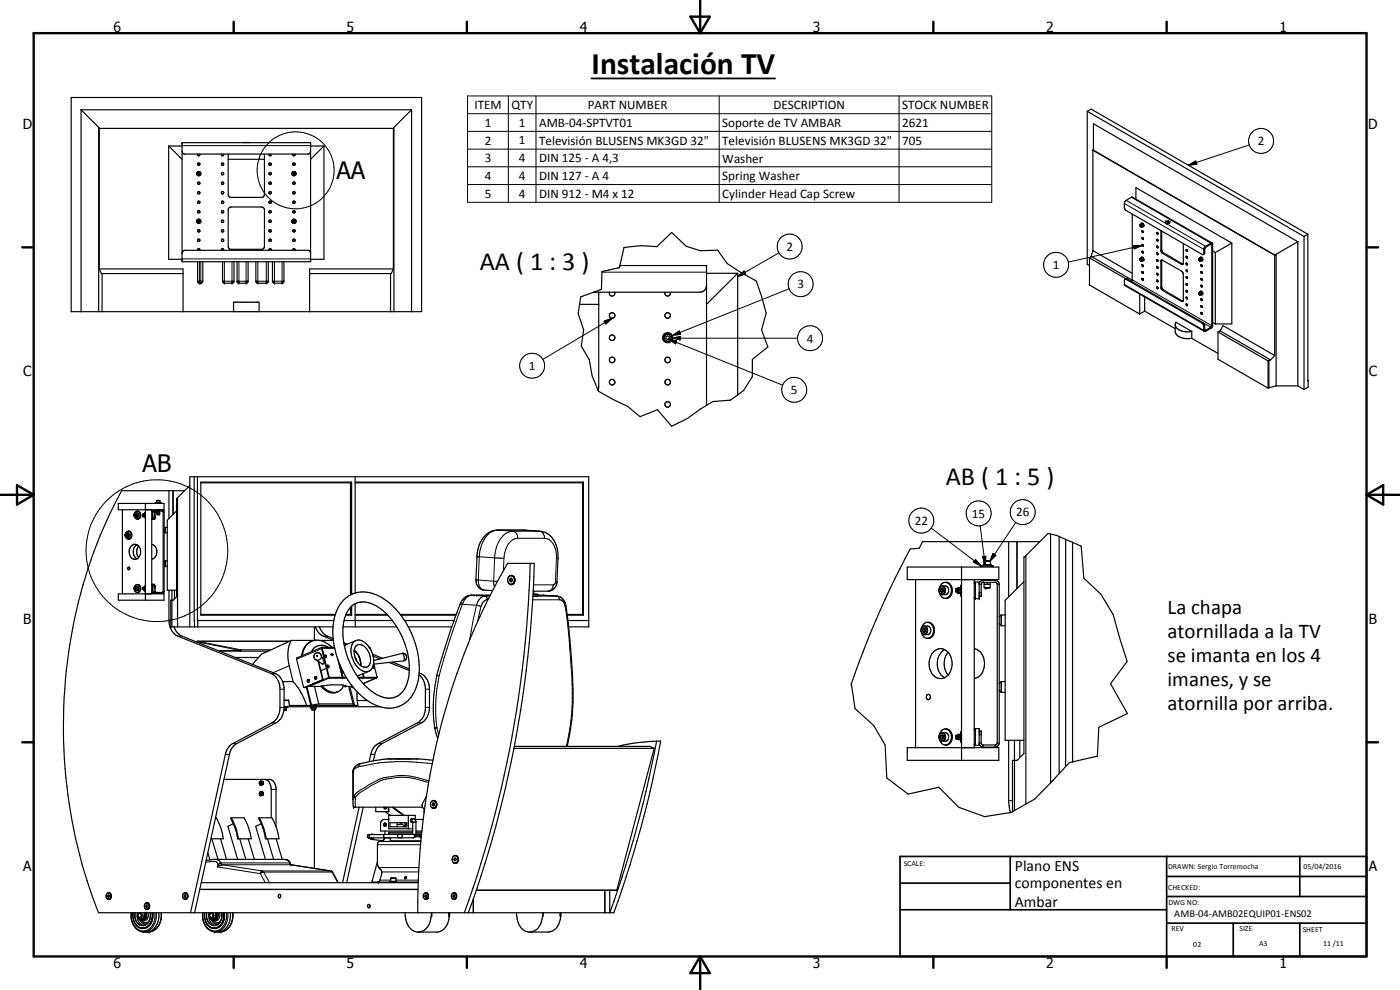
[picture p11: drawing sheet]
<svg xmlns="http://www.w3.org/2000/svg" width="420mm" height="297mm" viewBox="0 0 420 297" stroke-linecap="round" stroke-linejoin="round" font-family="sans-serif">
<defs><g id="words">
<text font-size="9.4" x="177.5" y="22.2">Instalación TV</text>
<g font-size="7.9">
<text x="144" y="81">AA ( 1 : 3 )</text>
<text x="283.9" y="145.5">AB ( 1 : 5 )</text>
</g>
<g font-size="7.2">
<text x="101" y="53.8">AA</text>
<text x="42.8" y="141.6">AB</text>
</g>
<g font-size="6.3">
<text x="350.4" y="184.3">La chapa</text>
<text x="350.4" y="191.5">atornillada a la TV</text>
<text x="350.4" y="198.7">se imanta en los 4</text>
<text x="350.4" y="205.9">imanes, y se</text>
<text x="350.4" y="213.1">atornilla por arriba.</text>
</g>
<g font-size="4.7">
<text x="304.6" y="261.2">Plano ENS</text>
<text x="304.6" y="266.6">componentes en</text>
<text x="304.6" y="272">Ambar</text>
</g>
<g font-size="4.2">
<text x="34" y="9.6">6</text>
<text x="104" y="9.6">5</text>
<text x="174" y="9.6">4</text>
<text x="244" y="9.6">3</text>
<text x="314" y="9.6">2</text>
<text x="384" y="9.6">1</text>
<text x="6.8" y="38.7">D</text>
<text x="410.6" y="38.7">D</text>
<text x="7" y="112.9">C</text>
<text x="410.8" y="112.9">C</text>
<text x="7" y="187.1">B</text>
<text x="410.8" y="187.1">B</text>
<text x="7" y="261.4">A</text>
<text x="410.8" y="261.4">A</text>
<text x="34" y="290.4">6</text>
<text x="104" y="290.4">5</text>
<text x="174" y="290.4">4</text>
<text x="244" y="290.4">3</text>
<text x="314" y="290.4">2</text>
<text x="384" y="290.4">1</text>
</g>
<g font-size="3.9">
<text x="142.4" y="32.7">ITEM</text>
<text x="153.5" y="32.7">QTY</text>
<text x="176.4" y="32.7">PART NUMBER</text>
<text x="232.1" y="32.7">DESCRIPTION</text>
<text x="270.7" y="32.7">STOCK NUMBER</text>
<text x="145.5" y="38.1">1</text>
<text x="155.7" y="38.1">1</text>
<text x="161.8" y="38.1">AMB-04-SPTVT01</text>
<text x="216.8" y="38.1">Soporte de TV AMBAR</text>
<text x="270.7" y="38.1">2621</text>
<text x="145.5" y="43.4">2</text>
<text x="155.7" y="43.3">1</text>
<text x="161.8" y="43.5">Televisión BLUSENS MK3GD 32&quot;</text>
<text x="216.8" y="43.5">Televisión BLUSENS MK3GD 32&quot;</text>
<text x="270.7" y="43.4">705</text>
<text x="377.5" y="43.6">2</text>
<text x="145.5" y="48.7">3</text>
<text x="155.7" y="48.7">4</text>
<text x="161.8" y="48.7">DIN 125 - A 4,3</text>
<text x="216.8" y="48.8">Washer</text>
<text x="145.5" y="54">4</text>
<text x="145.5" y="59.3">5</text>
<text x="155.7" y="54">4</text>
<text x="155.7" y="59.3">4</text>
<text x="161.8" y="54">DIN 127 - A 4</text>
<text x="161.8" y="59.3">DIN 912 - M4 x 12</text>
<text x="216.8" y="54.1">Spring Washer</text>
<text x="216.8" y="59.4">Cylinder Head Cap Screw</text>
<text x="236" y="75.3">2</text>
<text x="315.9" y="80.7">1</text>
<text x="239.3" y="86.5">3</text>
<text x="242.1" y="102.8">4</text>
<text x="158.7" y="111">1</text>
<text x="237.4" y="118.2">5</text>
<text x="291.7" y="155.3">15</text>
<text x="304.9" y="154.9">26</text>
<text x="274.5" y="157.5">22</text>
</g>
<text font-size="3.1" x="352.4" y="275.1">AMB-04-AMB02EQUIP01-ENS02</text>
<g font-size="2.4">
<text x="271.2" y="259.7">SCALE:</text>
<text x="350.6" y="260.8">DRAWN: Sergio Torremocha</text>
<text x="391.2" y="260.6">05/04/2016</text>
<text x="350.6" y="267">CHECKED:</text>
<text x="350.6" y="271.4">DWG NO:</text>
<text x="351.6" y="279.3">REV</text>
<text x="372" y="279.4">SIZE</text>
<text x="391" y="279.6">SHEET</text>
<text x="358.1" y="284.1">02</text>
<text x="377.9" y="283.8">A3</text>
<text x="397.1" y="283.8">11 /11</text>
</g>
</g></defs>
<g fill="none" stroke="#000" stroke-width=".35">
<path d="M21.4 29.3h105.1v64.2h-105.1zM24.3 32.9v60.6M24.3 32.9h99.2M24.3 32.9l5.3 5.3M29.6 38.2v55.3M29.6 38.2l.1 .3M29.8 38.5v42.2M118.1 38.5v42.2M118.2 38.2l-.1 .3h-88.4M118.2 38.2v55.3M123.5 32.9v60.6M123.5 32.9l-5.3 5.3"/>
<path d="M326.3 33.4v45.9l.7 .4M326.3 33.4l65.1 37.6M326.3 33.4l1.1-.7 65.1 37.6M50.6 43.8v34h4M50.6 43.8l4 4M50.6 43.8h4M54.6 45.4l.2 .4 .5 .4h37.3l.5-.4 .1-.4M54.6 42.8h38.6v35.7h-38.6zM59.3 46.2l.2 .5h.4l.1-.5M59.4 52l.2-.1 .2 .3-.2 .2zM59.7 51.6a.5 .5 0 0 0-.6 .4 .5 .5 0 0 0 .5 .6M59.7 51.6h.1"/>
<path d="M59.7 51.6l.4 .3M59.8 51.6l.3 .3-.3 .7-.5-.1-.1-.6M59.8 51.6h.1M59.8 51.6l-.6 .2M59.9 52.5l-.2 .1M60.2 52.1l-.2 .4M66.5 46.2l.1 .5h.4l.1-.5M66.5 51.9h.5v.5l-.4 .1zM66.6 48.9l.5 .2-.1 .4h-.5zM66.6 54.7l.5 .1-.2 .5-.4-.2zM68.5 47.8h10.9M68.5 46.2v12.2l.6 .8h9.6l.4-.2 .3-.6-.1-12.2"/>
<path d="M73 42.8h.1M73.5 42.8h.1M74.4 42.8h.1M74.8 42.8h-.1M80.7 46.2l.2 .5h.4l.1-.5M80.8 57.6a.37 .37 0 0 1 .6 0 .37 .37 0 0 1-.2 .6l-.4-.1zM80.8 51.9a.37 .37 0 0 1 .6 0 .37 .37 0 0 1-.2 .6l-.4-.1zM80.8 49l.3-.1 .3 .2-.1 .4h-.5zM80.8 54.7h.4l.2 .4-.5 .2-.2-.2zM87.8 52.4l.1 .1M87.9 46.2l.2 .5h.4v-.5M88 52.5l.1 .1"/>
<path d="M88 52l.2-.1 .2 .3-.2 .2zM88.3 51.6h.1M88.3 51.6a.52 .52 0 0 0-.6 .3 .52 .52 0 0 0 .3 .6M88.3 51.6l.4 .3M88.3 51.6l-.5 .2-.1 .5M88.5 52.5l-.2 .1M88.7 52.3l-.3 .3-.5-.1M88.7 51.9v.2M88.7 51.9l-.2 .6M93.2 43.8h4M97.2 43.8v34h-4M97.2 43.8l-4 4"/>
<path d="M328 45.1l54.6 31.5M328 45.1v30.1M328 45v.1M328 45l.2-7.9 61.3 35.4M328 45l54.7 31.6M340.9 59.7v-3.4l28.8 16.6M54.6 75.9l.3-.5 .6-.3h36.9l.7 .4 .1 .4M59.1 66.5l.3 .3M59.2 66l-.1 .2M59.3 78.5v5.9l.4 .6h.8l.4-.6v-5.9M59.3 75.1l.1-.4 .2-.1 .4 .5M59.4 66l-.3 .4 .2 .3"/>
<path d="M59.4 66.3l.2-.1 .2 .3-.2 .1zM59.7 65.8v.1M59.7 65.8h.1M59.7 65.8l-.4 .1M59.7 65.9l-.3 .1M59.7 65.9l.2 .1M59.8 65.8v.1M59.8 65.8l.1 .1M59.9 66a.51 .51 0 0 1 .2 .6 .51 .51 0 0 1-.7 .2M59.9 65.9l.2 .3v.5l-.3 .2-.5-.1M66.5 75.1l.3-.5 .3 .5M66.5 71.8h.5l.1 .5-.5 .1z"/>
<path d="M66.6 60.4l.5 .1-.2 .5-.4-.2zM66.6 66l.5 .3v.2l-.3 .3-.3-.3zM66.8 78.5v5.9l.4 .6h2.6l.3-.3 .1-6.2M68.7 62.4l.7-.3h9.1l.6 .3 .3 .5v11.1l-.5 .7-9.8 .1-.4-.3-.2-.5v-11.1zM71.2 78.5v6.1l.3 .4h2.5l.4-.4 .1-6.1M76.8 78.5v5.9l.4 .6h2.9l.4-.4v-6.1M80.7 60.5l.4-.2 .3 .4-.3 .3-.4-.2zM80.7 66.3l.5-.3 .2 .5-.5 .2zM80.7 75.1v-.3a.36 .36 0 0 1 .5-.2 .36 .36 0 0 1 .2 .5M80.8 71.8h.4l.2 .5-.3 .2-.3-.2zM80.8 63.3a.37 .37 0 0 1 .6 0 .37 .37 0 0 1-.2 .6l-.4-.1zM80.8 69a.37 .37 0 0 1 .6 .1 .37 .37 0 0 1-.2 .5l-.4-.1z"/>
<path d="M81.8 78.5v5.9l.4 .6h2.6l.3-.3 .1-6.2M87.7 66.5l.1 .2M87.8 66.7l.2 .1M87.9 75.1a.35 .35 0 0 1 .3-.5 .35 .35 0 0 1 .3 .5M87.9 65.9l-.2 .6M88 66.8h.5M88 66l-.3 .4M88 66.3l.2-.1 .2 .3-.2 .1zM88.3 65.8h.1M88.3 65.8v.1M88.3 65.8l-.4 .1M88.3 65.8l.2 .1"/>
<path d="M88.3 65.9l.2 .1M88.3 65.9l-.3 .1M88.5 65.9l.2 .3M88.5 66l.2 .2M88.7 66.5l-.1 .2M88.7 66.5l-.3 .4-.5-.1M88.7 66.2v.3M88.8 66.3l-.1 .2M186 79.7l1.3-5.4 5.1-.6 4.7 .3 4.5-4.2 4.4 4.1 4.2 1.3 5.2-.1 2.9 4 3.9 2.6 4.8 2.6 1.6 4.9 1.3 4.8-1.4 5 2 5.1-4.7 3.7v5.2l-2.6 4.1-1.8 1.4M327 77.4v8.1l15 8.7M327 77.4l10.9 6.2M327.5 76.9l-.5 .5"/>
<path d="M327.5 76.9l12.3 7.2M328 75.2l11.8 6.8M328 75.2l-.5 1.7M339.8 64.3v19.8M342.1 77.6v.1M342.2 67.8l-.1-.4 .6-.2 .3 .3v.4M342.2 67.8v.1M342.2 67.9l.2 .2 .6-.2M342.2 78.1h.1M342.3 67.9v.1M342.3 78l.1-.2 .1 .2M342.3 78l.1 .1"/>
<path d="M342.3 67.8l.1 .1M342.4 78.3l.1 .1M342.5 77.3a.55 .55 0 0 1 .6 .2 .55 .55 0 0 1 .1 .6M342.5 77.9v.1M342.5 77.9l-.2 .1M342.5 67.6v.1M342.5 77.9h.1M342.5 67.7h.1M342.5 67.7l-.2 .1M342.5 67.1l.5 .1 .1 .7M342.5 67.7l-.1 .2M342.5 78l-.1 .1"/>
<path d="M342.5 67.7l-.1-.1-.1 .2M342.5 78.1h-.1M342.5 67.9h-.1M342.6 67.1l.2 .1M342.6 77.3l.4 .3 .1 .5M342.6 67l.4 .2 .2 .6M342.6 77.2l.4 .2 .1 .7M342.6 67a.72 .72 0 0 1 .7 .9M342.6 67l-.2 .2 .2-.1M342.6 67l-.1 .1M342.7 77.3l-.3 .1M342.7 77.3l.1 .1"/>
<path d="M342.7 73.4l.4 .1v.3l-.3-.1zM342.8 79.4l.3 .3v.3l-.3-.2zM342.8 75.4l.3 .2-.1 .3-.2-.2zM342.8 77.3l-.7 .5 .3 .5M342.8 77.3v.2M342.8 77.4l.3 .3M342.8 67.3l.1 .1M342.8 77.5l.2 .2M343 69.3v.1M343 71.3v.1M343 73.4l.1 .3M343 75.4l.1 .3"/>
<path d="M343 79.5l.1 .3M343 78.1l-.5 .3M343.1 78.1l-.2 .1 .3-.1M343.1 67.9l-.1 .1M343.1 78.1l-.1 .1M343.1 77.9l-.1 .2M343.1 71.5l-.1 .3-.3-.4 .2-.1 .2 .3M343.1 69.5l-.2 .3-.2-.4 .2-.1 .2 .3M343.1 67.5v.4M343.2 77.7v.4M343.2 67.8l-.2 .2M347.1 69.8l.3 .5"/>
<path d="M347.2 69.8l.3 .3M347.2 75.9l.3 .3-.1 .3-.2-.3zM347.2 69.8h-.1M347.4 73.9h-.3l.3 .5M347.4 71.8l.1 .3M347.4 72.3h.1M347.4 70.3h.1M347.4 73.9l.1 .3M347.4 74.4h.1M347.4 78.4v.1M347.4 78l.1 .3M347.4 76l.1 .1"/>
<path d="M347.4 69.8l.1 .3M347.5 76.1v.1M347.5 72.1l-.3-.3 .2 .5M347.5 78.2l-.3-.3 .2 .5M347.5 70.1l-.1 .2M347.5 72.1l-.1 .2M347.5 74.2l-.1 .2M347.5 78.3l-.1 .2M348.4 69.2v6.1l.2 .5 6.1 3.6 .3-.2M348.4 78.1l.4-.1 5.8 3.3 .4 .4 .1 .6v7.8l-.1 .4-6.1-3.3-.5-.6zM348.6 69.3v5.7l.3 .6 6.1 3.6M348.7 78l-.1 8.1 .3 .7 6.1 3.5"/>
<path d="M350 66.6l.6-.1 .2 .1a.42 .42 0 0 1-.4 .3 .42 .42 0 0 1-.4-.3zM351 67l-.8 .1M351 67l.2-.5-.6-.3-.8 .1-.1 .5 .5 .3M355.1 73.1l-.1 6.1M355.9 75l.5 .4M356 74.9l.4 .3M356 74.9l-.1 .1M356.2 77l.2 .2M356.2 74.9l.1 .2M356.2 79l.2 .3M356.3 77l-.2-.1a.28 .28 0 0 0-.1 .4 .28 .28 0 0 0 .4 0v-.1M356.3 79l-.2-.1a.28 .28 0 0 0-.1 .4 .28 .28 0 0 0 .4 .1v-.1"/>
<path d="M356.3 77l.1 .2M356.3 79l.1 .3M356.4 75.1v.1M356.4 75.2v.1M356.4 75.3v.1M359.9 78l.2-.2 .1 .2M359.9 78l.2 .1M360.1 77.9l.1 .1M360.1 77.9l-.2 .1M360.1 77.9h.1M360.2 77.4l-.4 .2 .1 .5 .3 .3 .4-.3M360.2 77.3h.3"/>
<path d="M360.2 78l-.1 .1M360.2 77.3l.2 .1M360.2 78.1h-.1M360.3 77.2l.4 .2 .2 .7M360.4 77.4l.2 .2M360.5 77.4h.1M360.5 77.3l.3 .4v.4M360.5 77.2l-.3 .1M360.5 77.3v.2M360.5 77.3v.1M360.6 77.5l.2 .5M360.6 79.5l-.1-.1-.1 .3 .3 .3"/>
<path d="M360.6 79.5l.2 .3M360.6 77.3l.4 .4-.1 .4M360.7 78.1l-.1 .1M360.7 77.9v.2M360.7 78.1h-.1M360.8 80h-.1M360.8 78.1l-.2 .1 .3-.1M360.8 78l-.1 .1M360.8 79.8v.2M363.8 72.9l-23.9-13.7h-.4l-1.5 .9-.5 .6a2.8 2.8 0 0 0 .2 2.2l23.2 13.5 .6-.2 .2-1.9 1.7-1h.3l-.1 24.7-2 1.1v-1.4l-.6-.9-22.9-13.2h-.2M363.8 72.9l-2.2 1.2-.3 .7-.1 1.5M363.8 72.9l.1 24.8-.4 .7-1.7 1h-.3"/>
<path d="M363.9 75.3l.8 .5M364.7 75.8v21.4M369.7 72.9v24.3h-5M369.7 72.9l-5 2.9M382.6 76.6v30.1M382.6 76.6h.1M383 76.3v39.5M383 76.3l-.3 .3M389.5 72.5v43.3M389.5 72.5l-6.5 3.8M391.4 71v45.9M392.5 70.3l.1 43.9"/>
<path d="M392.5 70.3l-1.1 .7M29.8 80.7l.6 1.4h24.5M29.8 80.7h25.1v12.8M30.6 82.1v11.4M70.1 93.5v-2.8h7.7v2.8M117.2 82.1v11.4M118.1 80.7l-.7 1.4h-24.5M118.1 80.7h-25.2v12.8M173.9 91.3l-.4 2.8 1.7 4.9-.8 4.8 2.5 4.2 .8 4.8 1.7 4.2M173.9 91.3h5.8M178.2 87.7l-3.9 1.4-.4 2.2M178.2 87.7l2.3-.9 .2-5.4 5.2-1.1 .1-.6h26v41.9"/>
<path d="M179.6 87.7l.1 28.3-.3 1M183 87.7a.83 .83 0 0 0 .7 1.1 .83 .83 0 0 0 .8-1.1M199.6 87.7a.83 .83 0 0 0 .8 1.1 .83 .83 0 0 0 .7-1.1M212 82h9.4M212 85.6a2 2 0 0 1-2 2.1h-31.8M221.4 82l-9.4 9.3M221.4 82v36.5M337.6 83.7l23.2 13.2 .4 .6 .1 1.6 .2 .3M337.6 83.7l-.2 .4 .2 1.6 23.9 13.7M337.9 83.6l-.3 .1M339.8 84.1l-.3 .3M342 88.3v5.9"/>
<path d="M342.7 83.6l.4 .1v.4l-.3-.2zM342.8 81.5l.2 .1 .1 .4-.3-.1zM343 81.5l.1 .3M343 83.6l.1 .3M343.5 93.3l9.2 5.3M343.5 93.3l-1.5 .9M343.5 89.1v4.2M347.1 82l.3 .5M347.2 82h.2M347.2 82h-.1M347.4 82l.1 .3M347.4 80h-.3l.3 .5"/>
<path d="M347.4 80l.1 .3M347.4 80l.1 .2M347.4 80.5h.1M347.4 82.5h.1M347.4 84.2l.1 .1M347.4 84.2l-.2-.2v.4l.3 .2v-.2M347.4 84.2l.1 .2M347.4 86.2l-.2-.1v.3l.3 .2v-.2M347.4 80.1l.1 .2M347.4 86.2l.1 .2M347.5 84.2v.2M347.5 80.3l-.1 .2"/>
<path d="M347.5 82.3l-.1 .2M352.7 97.5a3.5 3.5 0 0 0 4.1 2.1l.9-.2M356 85.1l.4 .2v.3l-.4-.2zM356 89.2h.2l.2 .5-.4-.2zM356 83.1l.4 .1v.4l-.4-.2zM356 91.2l.4 .2v.3l-.4-.1zM356.2 81l.2 .3M356.2 89.2l.1 .1M356.2 85.1l.2 .3M356.2 83.1l.2 .3M356.2 87.2l.2 .2M356.2 91.2l.2 .3"/>
<path d="M356.3 89.3l.1 .1M356.3 87.2h-.3v.3l.3 .2 .1-.3M356.3 87.2l.1 .2M356.3 89.4l.1 .1M357.7 99.4l-4.8-2.7-.2 .5v2.3a2.44 2.44 0 0 0 2.2 1.9l2.8 .1M357.7 99.4v2.1M359.8 87.9h.1M359.9 88.2v-.2l.3 .2M359.9 88.2l.2 .1M359.9 88.2h.3M360.2 88.5v.1M360.2 87.6l-.3 .2a.47 .47 0 0 0 0 .5 .47 .47 0 0 0 .4 .2l.3-.2"/>
<path d="M360.2 87.4h.3l.4 .3v.7M360.2 87.4v.1M360.2 87.5l.3 .1M360.2 87.5h.3M360.2 88.2l-.1 .1M360.2 88.3h-.1M360.3 87.4h-.1M360.4 87.6l.1 .1M360.5 87.4l.4 .5v.4M360.5 87.6h.1M360.5 87.6l.2 .2M360.5 87.5l.3 .6-.1 .3"/>
<path d="M360.5 87.5v.2M360.5 87.5v.1M360.5 87.7l.3 .3M360.6 81.5l.1 .1M360.6 83.6h-.2v.2l.2 .3 .2-.2M360.6 85.6l.2 .3M360.6 89.7l.1 .2M360.6 81.5h-.2v.2l.3 .3M360.6 85.6h-.2v.3l.2 .2 .2-.2M360.6 91.7h-.2v.2l.3 .3M360.6 93.8a.27 .27 0 0 0-.2 .3 .27 .27 0 0 0 .4 .2v-.2M360.6 81.5l.2 .3"/>
<path d="M360.6 83.6l.2 .3M360.6 91.7l.2 .3M360.6 93.8l.2 .3M360.7 81.7l.1 .1M360.7 89.9l.1 .3M360.7 88.1v.2M360.7 87.9l.1 .4M360.8 89.9l-.4-.2 .3 .5M360.8 90.2h-.1M360.8 82h-.1M360.8 92.2h-.1M360.8 88.3l-.2 .1"/>
<path d="M360.8 81.8v.2M360.8 92v.2M360.8 88.4h.1M360.9 88.3l-.3 .1M363.9 96.8l.8 .4M365.5 99.6v8.2l15.1 8.7M365.5 99.6l15.1 8.7M366.2 99.3l-.7 .3M366.2 99.3l.9-1.6 15.5 9M366.2 99.3l15.1 8.7M179.4 117l.2 .4 4.5 2.5 4.2 2 3.8 3.1 5.2-2.1 4.3 5 4.6-2.3 5.8-4M199.8 101l.6-.2 .5 .2v.6l-.5 .3-.6-.3z"/>
<path d="M200.5 100.1v.1M200.6 100.1v.1M221.4 118.5l-2.2 1.6-5.3 .4-1.9 1.1M357.7 101.5l7.8 4.5M380.6 108.3v8.2M380.8 116.3l-.2 .2M380.8 108.1l-.2 .2M380.8 108.1v8.2M381.3 108l-.5 .1M382.6 106.7l-1.3 1.3M383 115.8h6.5M383 115.8l-2.2 .5"/>
<path d="M389.5 115.8l1.9 1.1M392.5 114.2h.1M392.6 114.2v2l-1.2 .7M35.5 151h13.7v2h-13.7zM36.7 153v25.2M38.6 159.4a1.27 1.27 0 0 1 .8 1.2 1.27 1.27 0 0 1-.8 1.2M40.4 154.1l.9-.2a.76 .76 0 0 1 0 1.3h-.7a.68 .68 0 0 1-.2-1.1zM40.5 154.4v.3M40.5 154.4l.2-.2 .2 .2v.3l-.2 .2-.2-.2M40.5 154.7h.2M40.5 154.4h.2M40.7 154.7l.1 .1"/>
<path d="M40.7 154.4v.3M40.8 154.3l-.1 .1M41.3 153.4a1.27 1.27 0 0 1 .8 1.2 1.27 1.27 0 0 1-.8 1.1M41.3 153.3a1.21 1.21 0 0 1 1 1.4 1.21 1.21 0 0 1-1.4 1l-.6-.7M41.3 153.3l-.6 .2-.4 .7M42.8 154.3v.5M42.8 154.8h.2M42.8 154.3h.2M43.2 154.3v.6M43.2 154.5l.1 .1M43.3 154.6l-.1 .1M43.3 154.6h.2"/>
<path d="M43.5 154.2h-.5v.7h.5M43.5 154.2v.7M43.5 154.2h.1M43.5 154.9h.1M43.6 151v29.1M43.6 153.8v1.5M45.5 153v25.2M45.5 153.4l.8-.1v2.5l-.8-.1M46.3 153.7l.4-.6h2.1l.4 .2 .1 .4v23.8l-.5 .6h-2.1l-.4-.6M46.3 155.4h.3v-1.7l.2-.3 1.9-.1 .3 .2v24.1l-.3 .2-2-.1-.1-2.1h-.3M46.6 151h1.8M46.9 150.9v-.2h1.2v.2"/>
<path d="M46.9 153v.1M47 150.7v-.5h1v.5M47 153.3v.9h.9v-.9M47 153.7h.9M47.2 154.2h.1M47.2 153h.1M47.5 153v.1M47.5 153.3v.4M47.8 154.2h-.1M47.8 153h.1M48 153v.1M49.3 159.6l.3 .3"/>
<path d="M49.6 159.9h.6M49.6 158.2v1.7M49.6 158.2l-.3 .3M49.6 158.2h.6M50.7 147.2v8.3M51.9 147.2v7.1M53 153.3l-2.8 2.8v21h2.8M53.3 149.4v38.7M55.4 147.2h-18.9a150.8 150.8 0 0 0-14.8 99.2 144.7 144.7 0 0 0 7.9 27.5h154.6a329.4 329.4 0 0 0 14.1-51.5h-1.2M57 145.7l-4 3.9v29.5l-1 1h-.7v8h48.7M58.3 143l.1 45.1M59.3 143v43.2h40.9"/>
<path d="M60.3 144.9h44.9M105.2 144.9v33.6M105.5 144.7h-45.2v39.9h40.3M105.5 144.7l-.3 .2M105.5 144.7v33.7M106.6 143v34.9M106.6 144.7h68.5M106.6 144.9h68.3M174.8 144.9v39.5M174.9 144.9v39.5M175.1 144.7l-.2 .2M175.1 144.7v39.9"/>
<path d="M35.5 178.2h13.7v1.9h-13.7zM37.6 160.2l.1-.1a.85 .85 0 0 1 1.3 .2l-.2 .8h-1.1a1.02 1.02 0 0 1 .3-1.5 1.02 1.02 0 0 1 1.5 .4l.1 .6a1.03 1.03 0 0 1-1 1.2M37.7 161l.3 .6 .6 .2M37.8 160.4l.2-.2 .3 .2v.3l-.3 .2-.2-.2M37.8 160.4v.3M37.8 160.7h.2M37.8 160.4h.2M38 160.7l.1 .1M38 160.4v.3M38.1 160.3l-.1 .1M38.4 170.3l.4-.1 .1 .5a.31 .31 0 0 1-.4 .2 .31 .31 0 0 1-.2-.4zM39.4 163.7a1.85 1.85 0 0 1 2.3 .1 1.85 1.85 0 0 1 .5 2.2 1.7 1.7 0 0 1-1.7 1.8 1.7 1.7 0 0 1-1.7-1.8v-1.1z"/>
<path d="M40.3 176.2l.2-.3h.7a.68 .68 0 0 1 .5 .7 .68 .68 0 0 1-.5 .6h-.7a1.06 1.06 0 0 1 0-1.5 1.06 1.06 0 0 1 1.5-.1 1.06 1.06 0 0 1 .2 1.5l-.3 .4-.6 .3M40.3 177l.4 .6 .6 .2M40.5 176.4v.3M40.5 176.4l.2-.2 .2 .2v.3l-.2 .2-.2-.2M40.5 176.7h.2M40.5 176.4h.2M40.7 176.4v.3M40.7 176.7l.1 .1M40.8 176.3l-.1 .1M41.1 163.4a2.58 2.58 0 0 0 0 4.3M41.3 175.4a1.27 1.27 0 0 1 .8 1.2 1.27 1.27 0 0 1-.8 1.2M41.6 163.9a2.66 2.66 0 0 0 0 3.4"/>
<path d="M42.8 176.3v.5M42.8 176.8h.2M42.8 176.3h.2M43.2 176.3v.5M43.2 176.4l.1 .2M43.3 176.6l-.1 .1M43.3 176.6h.2M43.5 176.1l-.5 .1v.7l.5 .1M43.5 176.1v.9M43.5 176.1v.1M43.5 176.9v.1M43.6 175.8v1.5"/>
<path d="M45.5 163.3a2.4 2.4 0 0 1 1.6 2.3 2.4 2.4 0 0 1-1.6 2.2M45.5 175.4l.8-.1v2.5l-.8-.1M49.3 169.5l.3 .3M49.6 168.3v1.5M49.6 168.3l-.3 .3M49.6 169.8h.6M49.6 168.3h.6M50.7 177.1v9a5 5 0 0 0 2.7 4.8l27.9 11.2a5 5 0 0 1 2.7 4.2v6.5a5 5 0 0 1-2.4 4.1l-11.7 6.2a4.7 4.7 0 0 0-2.3 3.3l-10.4 47.5M51.6 177.1v11M52.4 177.1v2.6M105.3 178.5a10.2 10.2 0 0 1 10.6 1.7 26 26 0 0 1 9.4 24.7 8.9 8.9 0 0 1-9.7 7.5 17.8 17.8 0 0 1-11.6-9.1M105.3 178.5a11.3 11.3 0 0 0-5.4 10.4l.1 3.2"/>
<path d="M147.1 178.6h-6a3.9 3.9 0 0 0-3 2.6 217.7 217.7 0 0 0-7 21.5l-.3 1.9a39.3 39.3 0 0 0 .1 15.5l.5 1.5M147.8 177.2l-2.5-.2a2.9 2.9 0 0 1-2.5-3l.4-7a8.1 8.1 0 0 1 4.7-7.7l1-.2a81.3 81.3 0 0 1 13.3 .3 6.4 6.4 0 0 1 5.2 6l-.2 9.1a2.89 2.89 0 0 1-2.7 2.9h-4.5M152.8 173l.9-.3 .6 .4M152.9 174h.3M152.9 175.3h.5M153.2 173.5h.4l.2 .5-.2 .5h-.4l-.3-.5zM153.2 174l.2 .5M153.4 175.3h.1M153.4 173.5l-.2 .5M153.6 172.7a1.49 1.49 0 0 1 .2 2.6M154.3 173.2l.2 1.1M154.5 174.4l-.1 .3a.94 .94 0 0 1-1 .6"/>
<path d="M154.5 174.2a1.05 1.05 0 0 1-.4 1 1.05 1.05 0 0 1-1.2 .1M154.5 173.9a1.1 1.1 0 0 0-1.1-1.3 1.1 1.1 0 0 0-1.1 1.3l.2 .8 .4 .6M159.1 169a333.3 333.3 0 0 1-19.8 104.9M160 178.3l1.3 .1M160.2 178.2l.7 .1M160.2 177.4v.9M161.2 178.3l.1 .1M161.3 178.4v.5h-1.4M161.3 178.6l6 .3a3.1 3.1 0 0 1 2.5 2.8l.4 2.6M272.3 170.1h27.5v3.8h-27.5zM274.8 173.9v50.4M282 176.3a1.92 1.92 0 0 1 2.1-1.6 1.92 1.92 0 0 1 1.7 2 2.07 2.07 0 0 1-.7 2.4 2.07 2.07 0 0 1-2.5 0l-.6-1.1"/>
<path d="M282.2 176.8h.5M282.2 176.8v.7M282.2 176.8l.5-.4 .5 .4v.7l-.5 .3-.5-.3M282.2 177.5h.5M282.7 177.5l.3 .1M282.7 176.8v.7M283 176.7l-.3 .1M283.7 179.5h.3M284 174.8a2.62 2.62 0 0 1 1.5 2.3 2.62 2.62 0 0 1-1.5 2.4M287 176.7v.9M287 177.6h.3M287 176.7h.3"/>
<path d="M287.7 176.4h-.4v1.4h.4M287.7 176.4h.6M287.7 177.8h.6M287.7 176.4v1.4M287.8 177.1v.8M287.8 176.3v.8M287.8 177.1h.4M288.2 176.3v.8M288.2 177.1v.8M288.6 175.6h-.3v3h.3M288.6 170.1v58M292.4 173.9v50.4"/>
<path d="M292.4 174.9l.4-.3h1.1v5h-1.3l-.2-.2M293.9 178.9h.6v-3.6l.2-.5h4.3l.3 .5-.1 48-.3 .2h-4l-.4-.6v-3.6h-.6M293.9 175.3l.4-.9 .8-.3 3.8 .1 .7 .4 .3 .7v47.6l-.3 .8-.9 .5-4.2-.2-.4-.3-.2-.8M294.5 170.1v-.3h3.6v.3M295.1 169.8v-.3h2.4v.3M295.2 174.1h2.1M295.3 169.5l.1-1.2h1.8l.1 1.2M295.3 175.3h1.9M295.3 174.8v1.5h1.9v-1.5M295.7 176.4h1.2M295.7 173.9v.1M295.7 176.3v.1"/>
<path d="M296.3 174v.1M296.3 174.8v.5M296.9 173.9v.1M296.9 176.3v.1M302.7 162.5v16.6M305.2 162.5v14.1M307.3 174.5l-5.6 5.6v42h5.6M307.9 166.7l-.6 .4v59l-2 2h-1.4v15.4M307.9 166.7v74.6M312.1 162.5h-35.3l-.9 2-2.7 .2a272.1 272.1 0 0 0-17.8 40.7l1.2 7.2 5.6 5.1 3.4 5.8 .5 9.9 6.4 4.9 9.3-2.1 6 6 7.7 2.8 7.7-1.2M315.3 160.2l-.8-.1-6.6 6.6M315.3 160.2l2.6 .8"/>
<path d="M315.3 160.2v74.7M317.9 161l1.9 .8M317.9 161v71.1M319.8 161.8l2.1 .9M319.8 161.8v68.2M321.9 162.7l2.6 1.2 .8 9.6 5.1 4.8 3.7 6.1 4.2 14.1-5 6.6 5.1 9-8.6 4.1-.5 8.7-7.4 1.7M321.9 162.7v65.9M52.2 188.1a4.5 4.5 0 0 0 2.4 2.8l27.9 11.2a5 5 0 0 1 2.7 4.2v6.5a4.8 4.8 0 0 1-2.3 4.1l-11.8 6.2a4.5 4.5 0 0 0-2.2 3.3l-10.5 47.5M57 188.1v-45.1h119.7v45.1h-6.1M59.3 186.2v1.9M60.3 184.4h40.4M65.8 195.4h14.7"/>
<path d="M70.6 197.3h7M80.4 195.4a8 8 0 0 0-4 3.3l-.6 .6M86.9 192.4h-27.6l-.2 .3M87.4 192.2a10.2 10.2 0 0 0-.6 7.6l1.2 4.7M87.4 192.2l-7 3.2M87.4 192.2h6.8M93.4 192.4a5.2 5.2 0 0 0-2.7 4.4M94.2 192.2a5 5 0 0 0-3.7 4.6M94.2 192.2a6.1 6.1 0 0 1 5.5 2M94.3 188.1v4.1M94.4 196.3a1.09 1.09 0 0 1 1.9 .2l1 2a.45 .45 0 0 1-.1 .6 .45 .45 0 0 1-.5 .1l-2-1.3a1.12 1.12 0 0 1-.3-1.6zM94.6 188.1a4.5 4.5 0 0 0 2.5 2.8l2.9 1.2"/>
<path d="M95.5 198.4l1.3 5.6-5.5 2.3M95.6 198.5h.1M95.9 188.1a4.5 4.5 0 0 0 2.4 2.8l1.7 .7M96 192.2h4.1M96.6 194.2l-7.5 3.2-.1 .3 2.1 8.5 5.8-2.2-1.3-5.5M96.6 194.2l.5 2.9M96.6 194.2h3.8M96.7 194.6l2.1 8.6h4M96.7 194.4h3.7M96.7 194.5v.1M96.7 194.6l.6 2.5M96.7 194.4v.2"/>
<path d="M96.7 194.4v.1M97.1 197.1l1.5 6.1M97.1 197.1l-.4 .2M97.1 197.1h.2M97.3 197.1l-.6 .2M97.7 196.8v.1M97.7 196.9l.2 .1M97.8 197.3h.1M97.9 196.8h-.2l.2 .2M97.9 196.8v.2M97.9 196.8l-.2 .1M97.9 197.2v.1"/>
<path d="M97.9 197.1v-.4l-.4-.1a.39 .39 0 0 0-.1 .5 .39 .39 0 0 0 .4 .2M97.9 197.1v.1M98.5 199.9l.1 .1M98.6 194.2a3.5 3.5 0 0 0-5.1 1.4M98.6 199.9v.1M98.6 199.9h-.1M99.8 196.3l.1 .2h-.5l-.1-.2h.6M100 192.1a28.4 28.4 0 0 0 4 11.2M101.7 198.6l1.1 4.7M102.1 199.6l.8 3.6M102.9 188.1h16.2M103.2 192.8l1 .5"/>
<path d="M103.2 193.1l.4 .4M103.3 186.2h14.5M103.5 193.5h.2M103.6 193.5l-.3 .3M103.7 184.6h1.8M103.8 184.4h1.4M105.2 182.2v2.2M105.2 184.4l.3 .2M105.4 182a6.1 6.1 0 0 1 7.7-.1 18.8 18.8 0 0 1 6.1 6.4 27.5 27.5 0 0 1 3.2 7.8 13.6 13.6 0 0 1-1.7 11.6 5.7 5.7 0 0 1-7.6 .7 22.9 22.9 0 0 1-9.9-21.9l.8-2.6zM105.5 181.9v2.7M106.1 192.7a2.52 2.52 0 0 1 3.8 .4 6.6 6.6 0 0 1 1.6 7.7 2.59 2.59 0 0 1-4.1-.5 6.2 6.2 0 0 1-1.3-7.6zM106.3 195.2l.6 .5"/>
<path d="M106.3 195.1l.3 .3M106.5 195.3l.1 .1M106.6 181.1v7M106.6 195.4v.1M106.6 184.4h9.6M106.6 184.6h9.8M106.6 197.3l.2 .3M106.6 197.3l.3 .5M106.6 195.4l.3 .3M106.8 195.5v.1M106.8 192.2l-3.2 1.3M106.8 193.8a2.23 2.23 0 0 1 3.4 1.1 4 4 0 0 1 .2 5.1 2.75 2.75 0 0 1-3.5-1.9 4.1 4.1 0 0 1-.1-4.3z"/>
<path d="M106.9 195.7l.9 1.5 .4 1.7M106.9 195.7l.3 .3M106.9 197.8v.2M107.3 196.1v.2M107.4 196.3l.6 1.3 .3 1.3M108.2 198.9l.1 .8M108.2 199.3v.3M110.8 194.2l.4 .3 .1 .5M110.9 194.4l.1 .2M111.8 196.3l3 1.2M112 196.8l2.1 .9M112 199.6a.36 .36 0 0 1 .3 .4 .36 .36 0 0 1-.3 .3l-.2-.1"/>
<path d="M112.1 199.9l.2 .1M112.1 199.9h.1M112.1 199l1 4.2M112.2 198.2l8.7-2.2 .5 .1a1.17 1.17 0 0 1 .6 1.2 1.17 1.17 0 0 1-.9 1l-8.9 1M112.2 199.9h-.1M112.2 199.9l.1 .1M116.7 198.8l6.1 2.4M117.7 198.6l5.1 2.1M120.1 184.4h16.8M120.3 184.6h16.6M121.4 186.2h14.9M122.5 188.1h13.1"/>
<path d="M170.2 184.3a235.5 235.5 0 0 1 1.8 26.3l-.4 5.4-1.4 7.9M170.2 184.4h4.7M170.3 184.6h4.8M170.5 186.2h6.2M174.9 184.4l.2 .2M276.6 188.3a1.92 1.92 0 0 1 2.2-1.6 1.92 1.92 0 0 1 1.6 2.1 2.07 2.07 0 0 1-.7 2.3 2.07 2.07 0 0 1-2.4 0l-.7-1.2M276.7 188.2l.5-.3 1.1-.1a1.37 1.37 0 0 1 1.1 1.2 1.37 1.37 0 0 1-.9 1.4h-1.3a1.44 1.44 0 0 1-.5-2.2zM276.9 188.8v.7M276.9 188.8l.4-.4 .5 .4v.7l-.5 .3-.4-.3M276.9 189.5h.5M276.9 188.8h.5M277.4 189.5l.2 .1"/>
<path d="M277.4 188.8v.7M277.6 188.6l-.2 .2M278.4 186.7a2.54 2.54 0 0 1 1.8 2.3 2.54 2.54 0 0 1-1.5 2.5M280.1 195.7a3.1 3.1 0 0 1 3.2-.9 3.1 3.1 0 0 1 2.1 2.6 4.6 4.6 0 0 1-2.7 6.2 4.1 4.1 0 0 1-3.8-5.2l.4-1.5zM283.5 194.9a5.1 5.1 0 0 0 0 8.4M284.6 195.7a5.5 5.5 0 0 0 0 6.8M292.4 194.6a4.7 4.7 0 0 1 2.5 6.9l-.4 .8a3.4 3.4 0 0 1-2.1 1.3M299.9 187.1l.6 .6M300.5 184.5v3.2M300.5 184.5l-.6 .6M300.5 187.7h1.2M300.5 184.5h1.2"/>
<path d="M84.8 204.5h3.2M85.2 210.2h1.4M85.2 212h28.9M85.8 210.1v.1M85.9 212.4v.6h-.7M86.1 212.2v.2h-.9M86.3 212v.2h-1.1M88 204.5a17.2 17.2 0 0 1 4 7.2M91.9 206.1l1.4 5.6 .2-.1M92.1 206l1.4 5.6M92.3 204.3h.1M92.4 204.3h.1"/>
<path d="M92.4 204.3v.1M92.4 204.2v.1M92.5 204.2v.2l-.2-.1M92.5 204.2l-.2 .1M92.5 204.1l-.1 .1M92.7 205.7l.2 .3 3.4-.1M93.2 212v.2h1.7v-.2M93.5 212.2v.2h1.1v-.2M93.5 212.4l.1 .6h1v-.6M94.3 213v47.5M94.4 206l1.3 5.2M94.5 203.3l.1 .2"/>
<path d="M94.5 203.3h.1M94.5 203.1h.1M94.5 203.3l.2-.1-.1 .3M94.6 203l.4 .2-.1 .4a.33 .33 0 0 1-.4 .1 .33 .33 0 0 1-.1-.5zM94.6 203.3v.2M94.6 203.2v.1M94.6 203.3h.1M94.7 203.8h.1M95.7 211.2h10.2M95.7 211.2l-2.2 .4M96.3 205.9a4.3 4.3 0 0 0 5.1 1.7M96.3 205.9a17.7 17.7 0 0 1 7.6-.1l-.3 .2"/>
<path d="M98 200.6l-1.7 .7M98.6 203.2l.2 .2h5.2M98.7 203.2l5.3 .1M102.8 203.2h.1M102.9 201.3v.4M102.9 203.2h1M102.9 201.7l.3 .2M102.9 201.7h.2M102.9 201.7h.1M103.2 205.6a3.1 3.1 0 0 1-4.9 1.6l-1.6-1.4M103.6 206h2.2M103.7 205.8l-.1 .2"/>
<path d="M104.6 206l1.3 5.2M105 206l1.4 5.6M105.6 206l.1 .3 .3-.1M105.9 211.2l.5 .4M106 206.2l-.2 .1M106.4 211.6l-.3 .1M107.2 207.6l-.1 1.9 .3 2.2h-20.6l-.2-1.6h-1.4M107.2 210.2h3M107.5 203.2h1.5M107.6 203.4h5.4M108.8 202.2l.2 1M109 203.2l-.1 .1 4.2-.1"/>
<path d="M110.7 201.4l-3.5 1.4M112.9 203.4l-3.9 1.7M113 203.4h.1M113 203.3v.1M113.1 203.2l-5.5 .1M125.8 202.5a5.3 5.3 0 0 1 1.9 3.8v6.5a5 5 0 0 1-2.4 4.1l-11.8 6.2a4.5 4.5 0 0 0-2.2 3.3l-.5 2.2M125.8 201.9a4.8 4.8 0 0 1 3.1 4.9v5.5a5.1 5.1 0 0 1-2.4 4.6l-11.8 6.2a4.7 4.7 0 0 0-2.2 3.3l-.5 1.9M278.2 208.6a.71 .71 0 0 1 1.1 .5 .71 .71 0 0 1-1.1 .7l-.2-.6zM284 218.7a2.64 2.64 0 0 1 1.6 2.4 2.64 2.64 0 0 1-1.6 2.4M288.6 219.6h-.3v3h.3M292.4 218.9l.4-.3h1.1v5h-1.1l-.4-.2M299.9 207.1l.6 .6"/>
<path d="M300.5 204.5h1.2M300.5 207.7h1.2M300.5 204.5v3.2M300.5 204.5l-.6 .6M67.2 233.8h13.7a2.43 2.43 0 0 1 1.9 2.7v11.5M78 238.3l.2-.6h.6l.3 .3-.2 .6-.6 .1-.2-.3M78.1 235.5l.2 .1M78.1 234.6l.8-.1 .2 .3-.2 .6-.8-.1zM78.2 238.7l.1 .1M78.2 234.4a.66 .66 0 0 0-.4 .6 .66 .66 0 0 0 .5 .6M78.2 234.4l-.3 .5 .2 .6M78.2 234.4h.4"/>
<path d="M78.3 237.5a.66 .66 0 0 0-.5 .6 .66 .66 0 0 0 .4 .7M78.3 237.5a.75 .75 0 0 0-.1 1.2M78.3 237.5l.3 .2M78.3 234.4h-.1M78.6 238.7l-.4 .1M78.6 235.5l-.3 .1M78.7 234.8h.1M78.7 238.3h.1M78.7 238.3h.2M78.7 234.8v.3h.2M78.7 234.8h.2M78.8 234.4v.1"/>
<path d="M78.8 238.6v.1M78.9 234.8h-.3l.2 .4 .1-.1M78.9 238h-.3l.2 .4 .1-.1M78.9 234.8v.3M78.9 238v.3M78.9 238h-.2v.3M78.9 234.6h.1M79 238.5h-.1M79.4 233.8a2.63 2.63 0 0 1 2 3.1v8.5M128 239l-1.2 2a1.3 1.3 0 0 0 .6 1.8M130 228.1l-4.3-.4h-9.3l-4.3 .6-2.8 .6a3.6 3.6 0 0 0-3.2 1.9v11.4h20.7M154.2 224.5h42.1"/>
<path d="M154.3 223.9h40.7l1.3 .6M196.3 224.5l-11.2 42.6M197.1 222.4a323.3 323.3 0 0 1-14.1 51.5v-6.8M197.1 222.4l-5.6 .4-6 1.1M272.3 224.3h27.5v3.8h-27.5zM282 220.3a1.92 1.92 0 0 1 2.1-1.6 1.92 1.92 0 0 1 1.7 2.1 2.02 2.02 0 0 1-.8 2.3 2.02 2.02 0 0 1-2.5-.2l-.5-.9M282.1 220.2l.5-.4h1.3l.8 .9v.8l-.4 .7-.4 .2h-1.3a1.44 1.44 0 0 1-.5-2.2zM282.2 220.8v.7M282.2 220.8l.5-.4 .5 .4v.7l-.5 .3-.5-.3M282.2 221.5h.5M282.2 220.8h.5M282.7 220.8v.7"/>
<path d="M282.7 221.5l.3 .1M283 220.6l-.3 .2M287 220.6v1M287 221.6h.3M287 220.6h.3M287.7 220.4h-.4v1.4h.4M287.7 220.4v1.4M287.7 221.8h.6M287.7 220.4h.6M287.8 221.1v.8M287.8 220.3v.8M287.8 221.1h.4"/>
<path d="M288.2 220.3v.8M288.2 221.1v.8M302.7 222.1v18.1l.5 3.6M304.4 222.1v21.1M306.1 222.1v5.2M315.3 234.9l-4.8 4.9-2.6 1.5M317.9 232.1l-2.6 2.8M319.8 230l-1.9 2.1M321.9 228.6l-.9 .2-1.2 1.2M61.8 258.2l2.3-.3h21.3a1.93 1.93 0 0 1 1.9 1.5M62.4 255.8l.6 2.2M63.6 251.7l1.8 6.2"/>
<path d="M64.7 245.4a5.4 5.4 0 0 1 1.5 2.9l.8 3.4h-3.7M66.2 251.7l1.8 6.2M69.4 245.4h3.8a17.4 17.4 0 0 1 2.2 6.3h-4.1l-.5-2.4-1.6-3.7zM69.4 245.4a15.5 15.5 0 0 1 2.1 6.3M70 247.1l-1.6 .8 2.9 10M72 251.7l1.8 6.2M74.5 251.7l1.9 6.2M77.8 245.4h3.8l1.4 2.9 .7 3.4h-4a17 17 0 0 0-2.1-6.1zM77.8 245.4l1.3 2.9 .8 3.4M78.4 247.1l-1.7 .8 3 10M80.3 251.7l1.8 6.2M82.9 251.7l1.8 6.2"/>
<path d="M87.3 259.5h.1M87.4 259.5l12 1.9 .5 .3 1.6 3.1M107.8 242.2l-5 22.6M109 242.2l-5 22.6M110.4 251.3h.1M110.5 251.3l.4 .2 .6-.1M110.5 250.5h.1M110.6 251.4h.1M110.9 251.4h.1M111 251.5l.5 .3 3.5 .3M111.3 250.4h.9M112.8 242.2v1.3h3.9v-1.3"/>
<path d="M113.3 258.5l-1.6 6.2M114.9 252.2l-.1 .3M115.2 242.2l.3 .5 .5-.5M115.3 247.4l.3 .5M115.3 247.4h.6M115.3 250.4l-.2 .7 .3 .3M115.4 251.4l-.4 .7M115.4 242.2l.3 .5M115.6 243.5l1.5 1.1M115.6 247l-.3 .4M115.6 247a.49 .49 0 0 0-.4 .5 .49 .49 0 0 0 .4 .4M115.6 247a.55 .55 0 0 1 0 .9"/>
<path d="M115.6 249.3l-.2 1.1M115.7 242.2l.2 .4M116.5 242.2v1.3M116.7 245.9h-1.6l-.6 .4-.3 .8v2.2h9.7M116.7 245.7l-.1 .2M117 244.5l-.1 .1M117 246.8h5.1v1.3h-5.1zM117.1 251.4v.9h9.2M117.7 242.2l3.3 2.4M118 242.2l3.3 2.4M119.2 247.4h1.6M119.2 246.8v1.3"/>
<path d="M120.1 246.8l1.4 1.1M121.5 246.8v1.3M122.1 247.2a.23 .23 0 0 0-.3 .2 .23 .23 0 0 0 .3 .2M122.5 244.6v4.1M123.8 246.6l.1 3.8M123.9 249.7h-7.1l-.1 .7M124 250.4h-13.2l-.5 .3 .1 .6M124.6 246v-1.4h-7.9v4.1h7.2M124.6 246l.2 .5v4l-.6 .8-13.3 .1M124.6 246l-.4-.3h-.7l-.2 .7 .6 .3M124.6 245.9h2.4M124.8 249.7h1.8"/>
<path d="M124.8 250.4h1.7M124.8 249.3h1.8M124.8 250.6h1.3M126 250.6l-.1 .4 .5 .4M126.3 250.4l-.3 .2M126.3 252.5h-12.6l-.4 .7v6l.6 1.4a1.58 1.58 0 0 1 .6 2.1l-.7 1.8-.4 .2M126.4 251.4a200.6 200.6 0 0 1 25.9-82.4h8a331.6 331.6 0 0 1-19.8 104.9M126.4 251.4l-.7 9.6-.3 12.9M127.3 242.7v.8M129.7 241.3h.3M129.9 241h.3l.2 .3-.2 .5h-.3l-.2-.5zM129.9 242.5h.5"/>
<path d="M130 241.3l.2 .5M130.1 240.2a1.22 1.22 0 0 1 .9 1.1 1.22 1.22 0 0 1-.8 1.2M130.1 240.2h-.2M130.1 240.2h.1M130.2 240.2a1.19 1.19 0 0 0-1 1.2 1.19 1.19 0 0 0 1.2 1.1M130.2 240.2l.8 .6M130.2 241l-.2 .3M130.2 240.2h.2M130.7 240.4l.3 .4M131 240.8l.1 .3M131 241.9l-.6 .6M131.1 241.1v.5"/>
<path d="M131.1 241.6l-.4 .7M136.2 257.9l.2 .3h.3M136.2 257.9h.3M136.3 256.8a1.07 1.07 0 0 1 1.2 .3 1.07 1.07 0 0 1 0 1.3M136.3 256.7h.6l.3 .3M136.3 256.7a1.2 1.2 0 0 0-.6 1.4 1.2 1.2 0 0 0 1.2 .9l.2-.1M136.5 257.9l.2 .3M136.7 257.5l-.2 .4M136.7 257.5h-.3l-.2 .4M136.7 257.5l.2 .4-.2 .3M136.8 256.7a1.23 1.23 0 0 1 .7 1.3 1.23 1.23 0 0 1-1 1h-.2M137.1 259h-.2"/>
<path d="M137.2 258.7l-.1 .3M137.5 258.4l-.3 .4M137.5 258.4l-.3 .3M303.9 243.5l-.7 .3M307.9 241.3l-4 2.2M32.3 268.9l.1 .3h.3M32.3 268.9h.2M32.5 269.8h.2M32.5 269.8h.3M32.5 267.9h.2M32.5 268.9l.2 .3M32.5 267.9l.5 .1"/>
<path d="M32.5 267.9h-.1M32.6 268.7v.1M32.7 268.6h-.3l-.1 .3M32.7 268.6l-.2 .3M32.7 268.6l.1 .3-.1 .3M32.7 267.8a1.05 1.05 0 0 0-.9 1 1.05 1.05 0 0 0 .7 1M32.7 267.8l.3 .2M32.7 267.9a1.05 1.05 0 0 1 .6 1 1.05 1.05 0 0 1-.6 .9M32.8 269.8h-.1M33 268l.4 .7-.1 .7M33 269.7l-.2 .1M33.3 269.4l-.3 .3"/>
<path d="M33.3 269.5l-.3 .2M39.3 273.9a5.3 5.3 0 0 0 2.4 5.3 4 4 0 0 0 5.9-3.2l.1-2.1M40 273.9a4 4 0 0 0 2.4 4.7 3.7 3.7 0 0 0 3.5-4.7M41.3 273.9l-.1 1 .3 .6 1.1 .3M41.4 274.5v.3M41.4 274.8l.1 .2M41.5 275l.1 .3h.9M41.6 274.2l-.2 .3M41.8 274l-.2 .2M42.1 274l.2 .2M42.2 276l.6 .3M42.2 274l.1 .2"/>
<path d="M42.3 274.2l.1 .1M42.4 274.3v.4M42.4 274.3l.1 .4M42.4 274.8l-.2 .5M42.5 274h-.9v.2M42.5 274.7l-.6 .6-.4-.3M42.5 274.7h.3M42.8 276.3h.5M42.9 275.5h.1M42.9 275.5l-.5 .3M43 275.5l-.3 .2M43.3 275l-.4 .5"/>
<path d="M43.3 273.9v1.1M43.5 275l-.3 .7-.6 .4M43.6 274.3a1.21 1.21 0 0 1-.4 1.5 1.21 1.21 0 0 1-1.5-.1M43.6 273.9l-.3 1.1M43.8 271.9h.2M43.8 272.8h.2M43.8 273.9l-.8 1.6M43.9 271.6h.3v.6h-.3zM43.9 273.9a1.66 1.66 0 0 1-1.1 2.4M44 272.8h.1M44 272.8h.4M44 271.9l.1 .1"/>
<path d="M44.1 270.9a1.01 1.01 0 0 1 .7 .9 1.01 1.01 0 0 1-.7 1M44.1 270.9a.99 .99 0 0 0-.8 .9 .99 .99 0 0 0 .7 1M44.1 270.9h.3M44.1 272v.1M44.1 271.7v.1M44.1 271.6l-.1 .3M44.1 272.1v.1M44.4 270.9l.3 .2M44.4 272.8h-.3M44.4 270.9l-.6 .1M44.7 271.1l.2 .4M44.7 272.4l-.3 .4"/>
<path d="M44.9 271.5v.7M44.9 272.2l-.2 .4M44.9 271.5v.2M44.9 272.2l-.1 .2M44.9 272v.2M45 273.9a2.93 2.93 0 0 1-2.2 3.8M45.8 273.9a3.9 3.9 0 0 1-2.5 4.6 2.71 2.71 0 0 1-3-1.8M48.4 273.9a4.7 4.7 0 0 1-4.3 5.8M55.3 268.9l.1 .3h.3M55.3 268.9h.2M55.5 267.9a.99 .99 0 0 1 .8 1 .99 .99 0 0 1-.9 .9M55.5 267.9h.2"/>
<path d="M55.5 268.9l.1 .1M55.5 267.9h-.1M55.6 268.7v.1M55.6 269v.1M55.6 269.1l.1 .1M55.7 268.6h-.3l-.1 .3M55.7 268.6l-.2 .3M55.7 268.6v.6M55.7 267.8a1.03 1.03 0 0 0-.9 1 1.03 1.03 0 0 0 .6 1M55.7 267.8l.3 .2M55.8 267.9l.2 .1M56 268l.1 .1"/>
<path d="M56 269.7l-.6 .1M56 268l.4 .7-.2 .7M56.2 269.4l-.2 .3M56.2 269.5l-.2 .2M59.9 266.9h65.5M60.4 264.8h65.1M60.8 273.9a4.6 4.6 0 0 0 4.3 5.8 4.5 4.5 0 0 0 4.1-5.3l-.1-.5M61.4 273.9a4.1 4.1 0 0 0 2.5 4.7 3.4 3.4 0 0 0 3.4-4.3M62.8 273.9l-.1 1 .2 .6 .5 .3 1.1-.3M62.9 274.5v.3M62.9 274.8v.2M62.9 275l.2 .3h.9"/>
<path d="M63 274.2l-.1 .3M63.2 275.7l1.1 .6M63.3 274l-.3 .2M63.5 274l.2 .2M63.7 274l.1 .2M63.8 274.2v.1M63.8 274.3l-.1 1M63.8 274.3l.2 .4M64 274.7h.3M64 274l-1 .2M64 274.7l-.6 .6-.5-.3M64.3 276.3h.5"/>
<path d="M64.3 275.5h.2M64.3 275.5l-.4 .3M64.7 275l-.4 .5M64.7 273.9v1.1M65 275l-.4 .7-.6 .4M65.1 274.3a1.28 1.28 0 0 1-1.5 1.7M65.1 273.9l-.4 1.1M65.3 273.9l-.8 1.6M65.4 273.9a1.66 1.66 0 0 1-1.1 2.4M66.5 273.9a2.88 2.88 0 0 1-2.2 3.8M67.3 273.9v.4M67.3 274.8a3.3 3.3 0 0 1-3.6 3.6l-1.2-.7-.7-1"/>
<path d="M67.3 273.9l.1 .4M69.9 273.9a4.8 4.8 0 0 1-3.6 5.7l-.7 .1M117 264.7v-.2h2v.2M117.3 264.5v-1.1h1.4l.1 1.1M121.6 273.9a6 6 0 0 0 2.7 5.5l.8 .3h6.3a5 5 0 0 0 3.4-5.8M122 263.2l-.4 .5M122 263.2a.3 .3 0 0 0-.5 0 .3 .3 0 0 0 .1 .5M122 263.2l-.1 .4-.3 .1M125.5 264.7h-14v.1M127.5 268.9h.3M127.5 269.7l.2 .1M127.7 268.6h.2l.1 .3-.1 .3-.4-.3z"/>
<path d="M127.8 268.9l.1 .3M127.8 267.9h.1M127.8 267.9h.2M127.8 267.9a1.03 1.03 0 0 0-.8 .9 1.03 1.03 0 0 0 .7 1M127.8 269v.1M127.9 268.6l-.1 .3M127.9 267.8l-.4 .2M127.9 267.8l.3 .2M128 267.9l.2 .1M128.1 268a1.14 1.14 0 0 1-.1 1.7M128.2 269.7l-.5 .1M128.2 268l.1 .1"/>
<path d="M128.2 268l.4 .7-.1 .7M128.5 269.4l-.3 .3M128.5 269.5l-.2 .1M129.5 273.9v1M129.6 273.9v1h-.2a4.8 4.8 0 0 1-3.5 4.8M134.7 273.9v1h.2v-1M135.9 268.9l.1 .3h.3M135.9 268.9h.3M136.1 269.8h.2M136.1 267.9l-.1 .1M136.1 269.8h.4M136.2 268.9l.1 .3"/>
<path d="M136.3 268.7l-.1 .1M136.3 268.6l-.1 .3M136.3 267.9h.2M136.3 267.8a1.05 1.05 0 0 0-.8 1 1.05 1.05 0 0 0 .6 1M136.3 267.8l.6 .5v1.1M136.3 268.6h-.3l-.1 .3M136.3 268.6v.6M136.4 267.9a1.06 1.06 0 0 1 .5 1 1.06 1.06 0 0 1-.6 .9M136.5 269.8h-.2M136.8 269.6l-.3 .2M136.9 269.4l-.1 .2M137 268.5l-.1 1"/>
<path d="M142.1 269.7v4.2M142.9 267.1h42.2M155 273.9a6 6 0 0 0 2.7 5.5l.8 .3h6.3a4.4 4.4 0 0 0 3.4-4.3v-1.5M162.9 273.9v1M163 273.9v1h-.2a4.8 4.8 0 0 1-3.4 4.8M168.1 273.9v1h.2v-1M181.5 267.1v6.8M185.1 267.1h.1"/>
<circle cx="59.6" cy="57.8" r=".36"/>
<circle cx="59.6" cy="49.3" r=".35"/>
<circle cx="59.6" cy="52.1" r=".63"/>
<circle cx="59.7" cy="55" r=".36"/>
<circle cx="66.8" cy="57.8" r=".37"/>
<circle cx="88.2" cy="49.3" r=".36"/>
<circle cx="88.2" cy="52.1" r=".66"/>
<circle cx="88.2" cy="55" r=".37"/>
<circle cx="88.2" cy="57.8" r=".36"/>
<circle cx="59.6" cy="63.5" r=".36"/>
<circle cx="59.6" cy="69.3" r=".36"/>
<circle cx="59.6" cy="66.4" r=".63"/>
<circle cx="59.7" cy="72.1" r=".37"/>
<circle cx="59.7" cy="60.7" r=".35"/>
<circle cx="66.8" cy="69.3" r=".37"/>
<circle cx="66.8" cy="63.5" r=".37"/>
<circle cx="88.2" cy="60.7" r=".37"/>
<circle cx="88.2" cy="69.3" r=".36"/>
<circle cx="88.2" cy="63.5" r=".36"/>
<circle cx="88.2" cy="72.1" r=".37"/>
<circle cx="88.2" cy="66.4" r=".63"/>
<circle cx="183.7" cy="94.7" r=".84"/>
<circle cx="200.4" cy="94.7" r=".83"/>
<circle cx="356.2" cy="81.2" r=".26"/>
<circle cx="183.7" cy="114.7" r=".85"/>
<circle cx="183.7" cy="101.3" r=".85"/>
<circle cx="183.7" cy="108" r=".84"/>
<circle cx="200.4" cy="108" r=".83"/>
<circle cx="200.4" cy="114.7" r=".86"/>
<circle cx="200.4" cy="101.3" r="1.53"/>
<circle cx="200.4" cy="101.3" r="1.16"/>
<circle cx="200.4" cy="101.3" r="1.26"/>
<circle cx="200.4" cy="121.3" r=".83"/>
<circle cx="283.2" cy="177.2" r="1.46"/>
<circle cx="98.4" cy="199.9" r=".34"/>
<circle cx="92.6" cy="204.2" r=".37"/>
<circle cx="83.9" cy="268.9" r=".46"/>
<circle cx="110.7" cy="271.9" r=".47"/>
</g>
<g fill="none" stroke="#000" stroke-width=".3">
<path d="M140.3 28.8h157.3v31.9h-157.3zM140.3 34.1h157.3M140.3 39.4h157.3M152.6 28.8v31.9M160.9 28.8v31.9M215.8 28.8v31.9M269.8 28.8v31.9M54.6 43.7h38.6M59.5 51.7h.3a.44 .44 0 0 1 .1 .7 .44 .44 0 0 1-.7-.2zM140.3 44.7h157.3M140.3 50h157.3M140.3 55.4h157.3"/>
<path d="M339.5 59.2l23.9 13.8 .3 .4 .2-.1M356.6 49.6l2.2-1.3 .4 1zM374.9 43.5l-18.3 6.1M54.6 77.7h38.6M59.8 78.5v6.5M60.3 78.5v6.5M67.3 78.5v6.5M69.6 78.5v6.5M71.7 78.5v6.5M73.9 78.5v6.5M77.4 78.5v6.5M79.9 78.5v6.5"/>
<path d="M82.4 78.5v6.5M84.7 78.5v6.5M87.9 66.1a.44 .44 0 0 1 .6 0 .44 .44 0 0 1 .1 .5l-.6 .2-.2-.3zM233.8 75.9l-12.4 7.1M337.4 61l23.9 13.8 .3-.1M338 60.1l23.8 13.8v.3M340.2 73.7h2.5l-2.3 1zM342.2 77.6h.1M342.2 77.6h.3l.2 .6-.5-.1zM342.2 67.4l.5 .4-.1 .3-.4-.2zM342.2 67.4l.5 .3v.4M342.2 67.4v.1"/>
<path d="M342.3 77.6l.2 .1M342.7 77.9v.4M342.7 73.7l-22.1 5M348.6 75l-.2 .1M348.6 78.2l-.2 .2M349.2 75.9l-.3 .1M354.8 79.2l-.2 .1M359.9 77.6h.1M360 77.6a.36 .36 0 0 0-.2 .5 .36 .36 0 0 0 .5 .1M360 77.6l.3 .6M360 77.6l.4 .3v.4M360.4 78.3h-.1"/>
<path d="M361.6 75.9l-.3 .1M59.3 84.4h1.6M59.8 85h.1M60.3 85h.1M66.8 84.4h3.4M67.3 85h.1M69.6 85h.1M71.2 84.4h.1M71.2 84.4h3.3M71.7 85h.1M73.9 85h.1M76.8 84.4h3.7"/>
<path d="M77.4 85h.1M79.9 85h.1M81.8 84.4h3.4M82.4 85h.1M84.7 85h.1M180.7 81.7h31.3M181.3 96.4l2.4-.9-1.9 1.7zM183.7 95.5l-20.8 12.3M221.4 83l1.9-1.7 .5 .9zM236.8 86.7l-34.5 13.8M337.4 85.3l23.9 13.8 .3-.2 .2 .2v.3M338.2 83.7l-.2 .1"/>
<path d="M339.8 83.9l23.9 13.8 .2-.1M348.6 86.1l-.2 .1M349.2 87l-.3 .2M354.8 90.3l-.2 .1M359.8 87.9l.1 .4 .3 .2M359.9 87.8l-.1 .1M359.9 87.8h.1M360 87.8l.4 .3-.1 .4M360 87.8h-.1M360 87.8l.3 .4-.1 .3M360.2 88.5h.1M360.8 96.9l.2-.1 2.4 1.4v.3"/>
<path d="M361.6 97.7l-.3 .2M200.6 101.8l2.5 .4-.3 1zM200.6 101.8l2.2 1.4 .2-.7M200.6 101.8l1.1 .4M200.6 101.8l1.1 .2M201.6 101.5l2.5-.5v1zM201.7 100.7l2.2-1.4 .3 .9zM202.1 100.5l1.8-1.2 .3 .9-1.2 .3M202.4 102.5l32.5 13.1M202.6 101.5h36.7M203.4 101.1l.7-.1v1l-.9-.2M38 159.9a.68 .68 0 0 1 .6 .6 .68 .68 0 0 1-.6 .7"/>
<path d="M40.7 153.9a.65 .65 0 0 1 .5 .7 .65 .65 0 0 1-.5 .6M45.8 153.3v2.5M46.3 154.9h.3M46.3 153.7h.3M46.9 153.1v.2M47 150.2h1M48 150.2h.1M48.7 153.1v.2M49 153.7h.3M149.3 159h8.1M153.9 159.4a1.84 1.84 0 0 1 1.5 2.1M153.9 159.4h8.1"/>
<path d="M153.9 159.4a6.1 6.1 0 0 0-5 5.2l-.4 2.8M153.9 159.4l-4.6-.4a6.3 6.3 0 0 0-5 5.3l-.5 2.7M157.4 159l.2 .1M157.4 159l4.6 .4M162 159.4a1.93 1.93 0 0 1 1.4 2.1M279.5 158.5l15 11.3M294.2 157.7l1.5 11.8M304.8 156.8l-7.7 11.6M40.4 176.1l.3-.1a.59 .59 0 0 1 .4 .6 .59 .59 0 0 1-.4 .5l-.4-.2zM40.7 175.9a.68 .68 0 0 1 .5 .7 .68 .68 0 0 1-.5 .6M45.8 177.8h.1M45.8 175.3v2.5"/>
<path d="M46.3 176.3h.3M46.3 177.5h.3M46.9 177.8v.3M48.7 177.8v.3M49 177.5h.3M141.5 178.6l4.1 .3M142.8 174h.7M143.2 167h.1M143.2 167h.6M143.5 174a2.72 2.72 0 0 0 1.8 3M143.5 174l4.7 .4M143.8 167l-.3 7"/>
<path d="M143.8 167l4.7 .4M145.6 178.9h1.4M145.6 178.9l.4 .2 .3 .9M145.6 178.9a3.3 3.3 0 0 0-2.6 2.7M146.5 180a2.27 2.27 0 0 0-2.2 2M147.1 178.6l-6.2 .1-1.2 .8-.9 1.8M148.2 174.4h1.1M148.2 174.4l.2 1.7M148.5 167.4l2.7 .1M148.5 167.4l-.3 7M151.2 167.5l-.1 3.7M155.4 161.5h8"/>
<path d="M155.4 161.5a5 5 0 0 0-4 4.8l-.2 1.2M159.8 180h8.4a2.26 2.26 0 0 1 1.4 2M159.9 178.9h7.4M160.1 175.5h5.9M161.3 178.6h1.9M163.1 178.6l4.1 .3 .4 .2 .3 .9M163.4 161.5a4.2 4.2 0 0 1 3.5 4.2l.1 1.8M166 175.5a1.82 1.82 0 0 1-1.5 1.9M166.7 174.5l-.3 .8-.4 .2M167 167.5l-.3 7M167.2 174.5h-.5M167.5 167.5h.1"/>
<path d="M167.5 167.5h-.5M282.1 176.2a1.07 1.07 0 0 1 1.5 .6 1.07 1.07 0 0 1-.7 1.4 1.12 1.12 0 0 1-1.1-.7 1.12 1.12 0 0 1 .3-1.3zM282.8 175.8a1.35 1.35 0 0 1 1 1.3 1.35 1.35 0 0 1-1 1.3M292.8 167.9l1.7 1.9-2.3-1.1zM292.8 179.6h.1M292.8 174.6v5M293.9 177.7h.6M293.9 175.3h.6M294.9 167l1-.1-.2 2.6zM295.1 174.1v.7M295.3 168.4h2M297.3 168.4h.1"/>
<path d="M298 166l.9 .6-1.8 1.8zM298.7 174.1v.7M299.3 175.3h.6M50.7 186.1h.6M53.4 190.9h1.2M59.1 192.6h.1M59.2 192.6v.1M59.2 192.6l12.8 2.6M59.4 192.4l12.8 2.5M65.3 195.2h6.7M72.2 194.9l-.2 .3M72.2 194.9v.4l-.2-.1"/>
<path d="M72.2 194.9h9.2M86.8 199.8l-4.8 2M86.9 192.4h-27.6l-.1 .2M95.1 196.7h.2v.2zM95.3 196.8v.1M95.5 198.5h.1M96.3 196.5a1.13 1.13 0 0 1-.3 1.3 1.13 1.13 0 0 1-1.3 .1M96.7 194.6l-7.7 3.2M96.7 194.4h.1M96.7 194.2v.2M97.1 190.9h1.2M97.5 196.6v.5l.3 .2"/>
<path d="M97.8 197.1h.1M97.8 196.8h-.1l.1 .3M97.8 196.8h.1M97.9 196.8v.3M98.2 199.6v.6l.3 .1M98.4 199.8l.3 .2zM101.4 197.8l1.3 5.4M107.6 196.8l.2 .3M108.2 199l.1 .3M110.8 194.2v.1M111.1 194.6h.1M112 199.8l.3 .2z"/>
<path d="M112.2 199.8h.1M120.7 196a1.91 1.91 0 0 1 .5 2.2l-.1 .1M138.1 181.2l.7 .1M138.8 181.3l4.2 .3M138.8 181.3l-3.8 10.7-3.2 10.8M143 181.6l-2.1 10.6M143 181.6l1.3 .4M144.3 182l-.9 4.4M169.6 182l.7 5.1a203.7 203.7 0 0 1 1.3 26.3l-.4 4-1.2 6.5M169.8 181.7l-.2 .3M276.8 188.3l.1-.2a1.06 1.06 0 0 1 1.3 1 1.06 1.06 0 0 1-1.3 1.1 1.33 1.33 0 0 1-.1-1.9zM277.4 187.8a1.34 1.34 0 0 1 1 1.3 1.34 1.34 0 0 1-1 1.3"/>
<path d="M81.3 202.1h1.2M81.6 216.9h1.3M84 212.3h1.2M84 206.8h1.2M85.2 212.9h.7M85.9 212.9h.1M91.3 206.3h.1M92.3 204.1h.2v.4zM92.5 203.9l.3 .2-.3 .5M93.5 212.9h1.1M94.5 203.2l.3 .1-.2 .2zM94.7 203l.3 .2-.3 .6"/>
<path d="M96.7 204h.1M96.8 203.8h.1M97.9 200.6h.1M98 200.6h.1M98.7 203.2l-6 2.6M98.8 203.1h-.2M98.9 203.2l-6 2.8M103.6 205.8l.1 .1M105.8 206.3h.1M109 202.1l.3 1.1M111.8 200.2l.4 .1M113.1 203.2l-4.1 1.9"/>
<path d="M125.3 216.9h1.2M125.8 202.1h.4M127.7 212.3h1.2M127.7 206.8h1.2M130.5 218.3v.1M130.5 218.4h.4M130.9 218.4l-.4 .1M131.1 202.7h.2M131.1 202.6l.2 .1M131.1 218.4l.5 2M131.1 218.4h-.2M131.3 202.7h.3"/>
<path d="M131.3 202.7l.5 .1M131.8 202.8a46 46 0 0 0-.7 15.6M282.8 219.8a1.33 1.33 0 0 1 1 1.3 1.33 1.33 0 0 1-1 1.3M292.8 218.6v5M67.6 226.4h1.3M69.9 223.1h1.2M78.5 237.9v.6l.3 .2M78.6 234.7a.33 .33 0 0 1 .4 0 .33 .33 0 0 1 0 .5 .33 .33 0 0 1-.5-.1zM78.8 237.7l-.3 .1 .1 .7a.34 .34 0 0 0 .5-.3 .34 .34 0 0 0-.5-.3M78.8 234.4a.55 .55 0 0 0-.4 .5 .55 .55 0 0 0 .4 .6M81.4 236.9h1.4M105.9 239.1h.1"/>
<path d="M105.9 239.1l.1 .1M105.9 231.5h.1M106 239.1h.1M106 231.1l-.1 8.8M106.3 238.7l.4 .5M106.3 238.7l-.3 .4M106.7 239.2v3M107.7 230l-1.1 .5-.6 .9v7.9l.7-.1M108.3 229.1l-.5 .3-.1 .6M111.3 226.4h1.2M113.5 223.1h1.2M119.7 227.7h.1"/>
<path d="M128.6 234.8a21 21 0 0 0-14-.7l-3.1 1.5-3.4 2.2-1.4 1.4M128.7 234.3a21 21 0 0 0-14.9-.5l-1.9 1a18.3 18.3 0 0 0-5.6 3.9M129.7 229.1a56.4 56.4 0 0 0-20.9 .7l-1.1 .2M282.1 220.2a.92 .92 0 0 1 1.2 0 .92 .92 0 0 1 .2 1.2v.2a.86 .86 0 0 1-1 .6l-.4-.2-.3-.9zM293.9 220.5h.6M293.9 222.9h.6M295.1 223.5v.7M298.7 223.5v.7M299.3 222.9h.6M61.7 258.7l1.2-.1a1.9 1.9 0 0 1 2.5 .5l-.2 1M64.5 257.9a1.7 1.7 0 0 1 1.7 1M66.2 258.9l.6 .6 11.9 1.8"/>
<path d="M66.2 258.9l-.6 .5-.4 .7M66.2 258.9h20.7M66.3 258.9l.3 .5M85.2 257.9l1.1 .2 .6 .8M86.8 258.9l.4 .5M86.9 258.9l.3 .5M86.9 258.9l.2 .2M87.2 259.4l.1 .1M87.3 259.5l12.2 1.9 1.9 3.4M87.4 259.5h-20.8l-1.4 .6M111.1 250.4a.52 .52 0 0 0-.3 .5 .52 .52 0 0 0 .3 .5M111.2 251.4l-.3 .1"/>
<path d="M111.7 250.3l.2 .1M112.1 251.4l-.6 .4M113.3 253.4h12.9M115.2 251.4l-.1 .6-.6 .2M116.7 250h7.2M119.7 250.4a.55 .55 0 0 0-.4 .5 .55 .55 0 0 0 .4 .5M120.3 250.4a.53 .53 0 0 1 .4 .5 .53 .53 0 0 1-.4 .5M123.9 246.7h.1M123.9 246.7h.9M123.9 245.7l-.3 .3 .3 .6M124 250.4h.8M124.2 250.4a.56 .56 0 0 1 .2 .5 .56 .56 0 0 1-.4 .5"/>
<path d="M124.6 251.1h1.4M124.7 250.9h1.2M124.8 250h1.7M126.5 250.4l-.2 .2 .1 .6M302.7 240.2h1.2M39.4 273.9a4.4 4.4 0 0 0 3.8 5.5 4.4 4.4 0 0 0 3.3-5.5M40 273.9a3.5 3.5 0 0 0 3 4.5 3.5 3.5 0 0 0 2.6-4.5M40.5 273.9a2.85 2.85 0 0 0 2.8 3.8 3.2 3.2 0 0 0 1.8-3.8M40.6 273.9a2.97 2.97 0 0 0 2.2 3.8M41.2 273.9a2.99 2.99 0 0 0 1.9 3.7M41.9 275.9l.8 1 1.3 .3M42.5 276.2a1.42 1.42 0 0 0 2.2 .2"/>
<path d="M42.5 274l.3 .7-.3 .6M44.4 273.9a1.69 1.69 0 0 1-1.1 2.4M45.8 273.9a3.8 3.8 0 0 1-3 4.6M46.9 273.9a5 5 0 0 1-3.2 5.6l-.8 .1M48.3 273.9a4.9 4.9 0 0 1-3.4 5.7M60.9 273.9a4.4 4.4 0 0 0 3.7 5.5 4.5 4.5 0 0 0 3.4-5.5M61.4 273.9a3.6 3.6 0 0 0 3 4.5 3.6 3.6 0 0 0 2.6-4.5M62 273.9a2.72 2.72 0 0 0 3.1 3.7 3.4 3.4 0 0 0 1.4-3.7M62.1 273.9a2.86 2.86 0 0 0 2.2 3.8M62.7 273.9a3 3 0 0 0 1.9 3.7M63.4 275.9l.8 1 1.3 .3M64 276.2a1.46 1.46 0 0 0 2.2 .2"/>
<path d="M64 274l.3 .7-.3 .6M65.2 260.1l12.9 2M65.8 273.9a1.69 1.69 0 0 1-1 2.4M67.2 273.9a3.8 3.8 0 0 1-2.9 4.6M68.4 273.9a5.3 5.3 0 0 1-2.8 5.5l-1.2 .2M69.8 273.9a4.9 4.9 0 0 1-3.5 5.7M78.1 262.1l1.5 2.7M78.7 261.3h20.6M78.7 261.3l-.4 .2-.2 .6M78.7 261.3l.5 .4 1.7 3.1M99.9 261.7h-20.9l-.9 .4M113.7 260.3h12"/>
<path d="M114 264.1h3.3M114.6 261.6h11M117.3 263.6h.1M117.3 263.6h1.5M118.8 263.6h.1M118.8 264.1h6.7"/>
<circle cx="88.2" cy="52.1" r=".46"/>
<circle cx="88.7" cy="51.1" r="11.5"/>
<circle cx="378.5" cy="42.3" r="3.7"/>
<circle cx="59.7" cy="66.4" r=".45"/>
<circle cx="237" cy="74" r="3.8"/>
<circle cx="316.9" cy="79.4" r="3.7"/>
<circle cx="240.3" cy="85.3" r="3.7"/>
<circle cx="159.7" cy="109.7" r="3.7"/>
<circle cx="200.4" cy="101.3" r="1.04"/>
<circle cx="238.4" cy="117" r="3.7"/>
<circle cx="243.1" cy="101.5" r="3.8"/>
<circle cx="40.7" cy="154.6" r=".53"/>
<circle cx="276.5" cy="156.2" r="3.8"/>
<circle cx="293.7" cy="154" r="3.8"/>
<circle cx="306.9" cy="153.6" r="3.8"/>
<circle cx="38.1" cy="160.6" r=".53"/>
<circle cx="47.1" cy="165.2" r="21.3"/>
</g>
<g fill="#000">
<circle cx="212" cy="79.7" r=".18"/>
<circle cx="342.8" cy="67.2" r=".18"/>
<circle cx="350.2" cy="67.1" r=".18"/>
<circle cx="360.1" cy="88.1" r=".18"/>
<circle cx="42.8" cy="154.8" r=".18"/>
<circle cx="43" cy="154.2" r=".18"/>
<circle cx="43.2" cy="154.9" r=".18"/>
<circle cx="43.2" cy="154.2" r=".18"/>
<circle cx="43.5" cy="154.2" r=".18"/>
<circle cx="43.5" cy="154.9" r=".18"/>
<circle cx="46.3" cy="155.4" r=".18"/>
<circle cx="46.6" cy="155.4" r=".18"/>
<circle cx="46.9" cy="150.7" r=".18"/>
<circle cx="47" cy="150.2" r=".18"/>
<circle cx="47.2" cy="154.2" r=".18"/>
<circle cx="47.7" cy="154.2" r=".18"/>
<circle cx="47.8" cy="154.2" r=".18"/>
<circle cx="47.9" cy="154.2" r=".18"/>
<circle cx="47.9" cy="150.2" r=".18"/>
<circle cx="42.8" cy="176.3" r=".18"/>
<circle cx="43.2" cy="177" r=".18"/>
<circle cx="43.2" cy="176.1" r=".18"/>
<circle cx="43.5" cy="177" r=".18"/>
<circle cx="43.5" cy="176.1" r=".18"/>
<circle cx="43.5" cy="177.3" r=".18"/>
<circle cx="43.5" cy="175.8" r=".18"/>
<circle cx="46.3" cy="177.8" r=".18"/>
<circle cx="49.6" cy="169.8" r=".18"/>
<circle cx="49.6" cy="168.3" r=".18"/>
<circle cx="143" cy="178.6" r=".18"/>
<circle cx="161.3" cy="178.4" r=".18"/>
<circle cx="287" cy="176.7" r=".18"/>
<circle cx="287.3" cy="177.8" r=".18"/>
<circle cx="287.3" cy="176.4" r=".18"/>
<circle cx="287.7" cy="176.4" r=".18"/>
<circle cx="287.7" cy="177.8" r=".18"/>
<circle cx="288.2" cy="177.9" r=".18"/>
<circle cx="288.2" cy="176.3" r=".18"/>
<circle cx="288.3" cy="175.6" r=".18"/>
<circle cx="288.3" cy="178.6" r=".18"/>
<circle cx="293.9" cy="179.6" r=".18"/>
<circle cx="295.1" cy="169.5" r=".18"/>
<circle cx="295.7" cy="176.4" r=".18"/>
<circle cx="295.8" cy="176.5" r=".18"/>
<circle cx="297.1" cy="168.3" r=".18"/>
<circle cx="97.5" cy="196.6" r=".18"/>
<circle cx="98.2" cy="199.6" r=".18"/>
<circle cx="99.9" cy="196.5" r=".18"/>
<circle cx="106.3" cy="195.1" r=".18"/>
<circle cx="110.8" cy="194.2" r=".18"/>
<circle cx="85.9" cy="213" r=".18"/>
<circle cx="93.2" cy="212.2" r=".18"/>
<circle cx="93.5" cy="212.4" r=".18"/>
<circle cx="94.6" cy="212.4" r=".18"/>
<circle cx="94.6" cy="203.5" r=".18"/>
<circle cx="94.9" cy="212.2" r=".18"/>
<circle cx="98" cy="200.6" r=".18"/>
<circle cx="102.8" cy="203.3" r=".18"/>
<circle cx="103.6" cy="205.9" r=".18"/>
<circle cx="108.9" cy="203.3" r=".18"/>
<circle cx="112.2" cy="200.3" r=".18"/>
<circle cx="287" cy="221.6" r=".18"/>
<circle cx="287" cy="220.6" r=".18"/>
<circle cx="288.2" cy="220.3" r=".18"/>
<circle cx="288.2" cy="221.9" r=".18"/>
<circle cx="87.4" cy="259.5" r=".18"/>
<circle cx="106.1" cy="242.2" r=".18"/>
<circle cx="126.4" cy="250.4" r=".18"/>
<circle cx="127.3" cy="243.5" r=".18"/>
<circle cx="41.9" cy="275.8" r=".18"/>
<circle cx="42.9" cy="279.6" r=".18"/>
<circle cx="44.9" cy="279.6" r=".18"/>
<circle cx="63.4" cy="275.8" r=".18"/>
<circle cx="64.4" cy="279.6" r=".18"/>
<circle cx="66.3" cy="279.6" r=".18"/>
<circle cx="113.5" cy="264.7" r=".18"/>
<circle cx="117" cy="264.5" r=".18"/>
</g>
<g fill="none" stroke="#000" stroke-width=".71">
<path d="M10.1 9.9h400v277.1h-400zM70.1 6.5v3.4M140.1 6.5v3.4M207.2 5h5.8l-2.9 4.9zM210.1 0v9.9M280.1 6.5v3.4M350.1 6.5v3.4M6.7 74.2h3.4M410.1 74.2h3.5M.1 148.5h10M5.1 145.6l5 2.9-5 2.9zM410.1 148.5h10"/>
<path d="M410.1 148.5l5-2.9v5.8zM6.7 222.7h3.4M410.1 222.7h3.5M70.1 287v3.4M140.1 287v3.4M210.1 287v10M210.1 287l2.9 5h-5.8zM280.1 287v3.4M350.1 287v3.4"/>
</g>
<path d="M270.1 257h140v30h-140zM303.2 257v16M350.1 257v30M390.1 257v12M270.1 265h33.1M270.1 273h80M350.1 277h60M350.1 269h60M350.1 263h60M370.1 277v10M390.1 277v10" fill="none" stroke="#000" stroke-width=".51"/>
<path d="M177.5 23.5h55.1" fill="none" stroke="#000" stroke-width=".53"/>
<path d="M356.6 49.6l2.2-1.3 .4 1zM340.2 73.7h2.5l-2.3 1zM181.3 96.4l2.4-.9-1.9 1.7zM201.7 100.7l2.2-1.4 .3 .9zM221.4 83l1.9-1.7 .5 .9zM200.6 101.8l2.5 .4-.3 1zM201.6 101.5l2.5-.5v1zM292.8 167.9l1.7 1.9-2.3-1.1zM294.9 167l1-.1-.2 2.6zM298 166l.9 .6-1.8 1.8z" fill="#000"/>
<use href="#words"/>
</svg>
